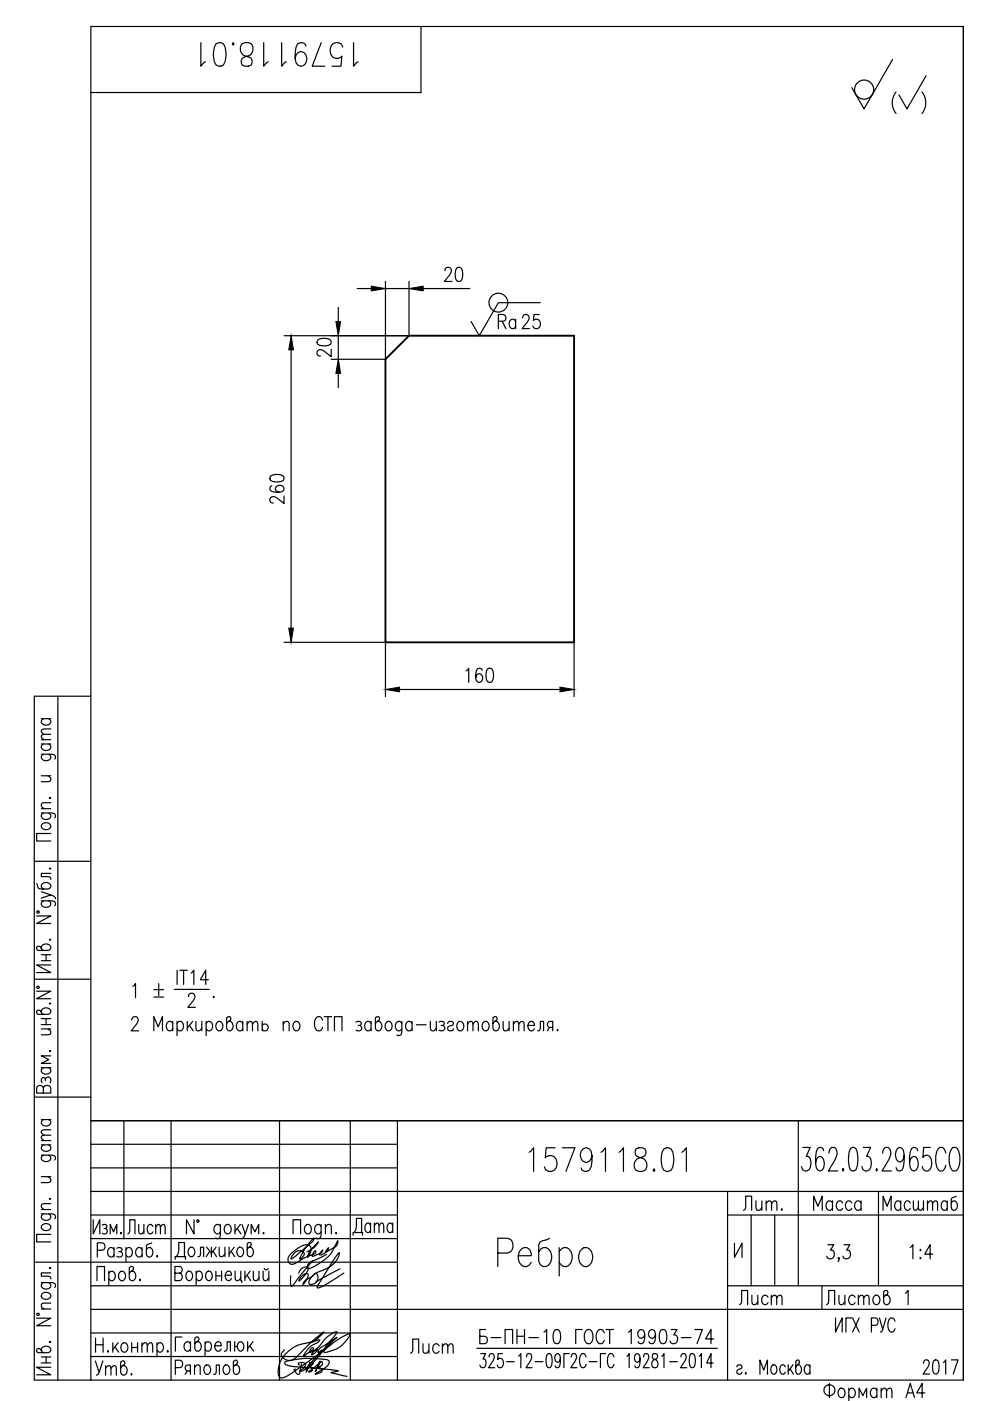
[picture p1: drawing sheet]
<svg xmlns="http://www.w3.org/2000/svg" width="210mm" height="297mm" viewBox="0 0 210 297" stroke-linecap="round" stroke-linejoin="round" font-family="sans-serif">
<defs><g id="words">
<g font-size="8.8">
<text x="41.3" y="15.2">1579118.01</text>
<text x="111.1" y="249.4">1579118.01</text>
</g>
<text font-size="8.4" x="188" y="25.4">( )</text>
<g font-size="7.1">
<text x="73.7" y="263.2">Дата</text>
<text x="173.6" y="298.1">Фоpмат А4</text>
</g>
<g font-size="6.6">
<text x="93.1" y="61">20</text>
<text x="71.3" y="76.9" transform="rotate(-90 71.3 76.9)">20</text>
<text x="97.7" y="146">160</text>
<text x="156.3" y="257.9">Лит.</text>
<text x="171.4" y="257.9">Масса</text>
<text x="185.9" y="257.9">Масштаб</text>
<text x="155.6" y="278">Лист</text>
<text x="173.9" y="278">Листов</text>
<text x="19" y="292.8">Утв.</text>
<text x="85.7" y="288.2">Лист</text>
</g>
<g font-size="6.2">
<text x="104.4" y="70.9">Ra</text>
<text x="109.4" y="70.9">25</text>
<text x="61" y="107.9" transform="rotate(-90 61 107.9)">260</text>
<text x="26.8" y="212.7">1 %%P .</text>
<text x="25.8" y="262.8">Лист</text>
<text x="191.9" y="268.1">1:4</text>
<text x="100.5" y="286.1">Б-ПН-10 ГОСТ 19903-74</text>
<text x="194.4" y="292.5">2017</text>
</g>
</g></defs>
<path d="M81.7 76.2l5-5h35v65h-40z" fill="none" stroke="#000" stroke-width=".4"/>
<g fill="none" stroke="#000" stroke-width=".25">
<path d="M89.3 5.6v14h-70M189.3 12.6l-6.1 10.5-2.6-4.5M81.7 59.7v16.5h-11.5M86.7 59.7v11.5h-26.5M61.7 74.2v59M71.7 65.2v3M71.7 79.2v3M75.7 61.2h3M81.7 61.2h5M89.7 61.2h9.9M114.6 64.2h-8.9l-4.1 7-1.7-3M60.2 136.2h21.5v11.5"/>
<path d="M121.7 136.2v11.5M8.8 159.9l2.7 .1 .3 .4-.2 .5M8.8 157.7h2M8.8 156.8h2M8.8 152.4h2M9.2 159.9l-.4 .5a1 1 0 0 0 1 .9 1 1 0 0 0 1-.9l-.5-.5M9.2 157.7l-.4 .5a1 1 0 0 0 1 .9 1 1 0 0 0 1-.9l-.5-.5M9.2 152.4a.66 .66 0 0 0-.5 .6 .66 .66 0 0 0 .5 .6 .91 .91 0 0 0 1.1 .1 .91 .91 0 0 0 .3-1.1l-.3-.2M10.8 155.7l-1.9 .1-.1 .5 .5 .5M10.8 154.5l-1.9 .2-.1 .4 .5 .6M12.3 147.6v145M19.3 147.6h-12v145h197v-287h-185v287"/>
<path d="M84.7 146.2h34M8.8 172.4l2.7 .1a.58 .58 0 0 1 .1 .9M8.8 171.5h2M8.8 164.5h2M8.9 174.8a1.06 1.06 0 0 1 1.1-.3 1.06 1.06 0 0 1 .8 .8 1.06 1.06 0 0 1-1.2 .6 1.06 1.06 0 0 1-.8-.9zM9.2 172.4l-.2 .1a.58 .58 0 0 0-.1 .9 1.06 1.06 0 0 0 1.1 .3 1.06 1.06 0 0 0 .8-.9l-.5-.4M10.2 164.5l.6 .6-.2 .5-1.8 .1M10.5 169.2l.1-.1 .2 .1-.2 .1zM10.8 176.7h-3v1.6h3M10.8 170.2l-1.9 .1-.1 .6 .5 .6M7.3 182.6h12M7.8 194.2h3l-3 1.6h3"/>
<path d="M7.8 187.3l.4 1.1 2 .1a.65 .65 0 0 0 .6-.6 .65 .65 0 0 0-.5-.7 1.01 1.01 0 0 0-1.5 .8l.4 .5M7.9 193.2h.4v.4h-.4zM8.8 191l2.7 .1a.58 .58 0 0 1 .1 .9M8.8 189.1l2 .6-2 .7M9.2 191l-.2 .1a.58 .58 0 0 0-.1 .9 1.06 1.06 0 0 0 1.1 .3 1.06 1.06 0 0 0 .8-.8l-.5-.5M10.5 199.2l.1-.1 .2 .1-.2 .1zM10.5 184.1l.1-.1 .2 .1zM10.8 189.7l.5 .3 .5 .5M10.8 185.2h-2v.7l1.8 .1 .2 .4M7.3 207.6h12M7.8 210.1h3l-3 1.6h3M7.9 209.2h.4v.3h-.4z"/>
<path d="M8.8 201.1a1 1 0 0 1 1-1 1 1 0 0 1 1 1l-.6 .4h-2.1l-.3-.3v-.4l.4-.2 .3 .1 .7 .8M8.8 214.6a1 1 0 0 1 1-.9 1 1 0 0 1 1 .9l-.6 .5h-2.1l-.3-.4v-.3l.4-.2 .3 .1 .7 .8M8.8 202.4h2M8.8 203.7h2M8.8 218.2h2M8.8 216h2M8.8 217.2h2M9.8 202.4v1.3M9.8 216v1.2M10.2 218.2l.6 .5-.2 .6-1.8 .1M10.5 212.8l.1-.1 .2 .1-.2 .1zM10.8 204.6h-3l3 1.6h-3"/>
<path d="M27.9 216.3l.3-.6 .7-.1a.93 .93 0 0 1 .1 1.5l-1.2 1.5h1.6M32.6 218.6v-3l.9 2.1 .9-2.1v3M36.6 217a.66 .66 0 0 0-.6-.5 .66 .66 0 0 0-.6 .5 .91 .91 0 0 0-.1 1.1 .91 .91 0 0 0 1.1 .3l.2-.3M36.6 216.6v2M37.5 217a.66 .66 0 0 1 .7-.5 .66 .66 0 0 1 .6 .5 .99 .99 0 0 1-.8 1.6l-.5-.5M37.5 216.6v3M39.7 216.6v2M40.2 217.4l.8 1.2M40.9 216.6l-1.2 1.4M41.5 216.6l.1 1.8 .6 .2 .6-.6M42.8 216.6v2M43.7 217a.66 .66 0 0 1 .6-.5 .66 .66 0 0 1 .7 .5 .99 .99 0 0 1-.8 1.6l-.5-.5"/>
<path d="M43.7 216.6v3M46.1 216.7l.2-.1a1 1 0 0 1 1 1 1 1 0 0 1-1 1 1.17 1.17 0 0 1-.2-1.9zM48.5 216.6a1 1 0 0 1 .9 1 1 1 0 0 1-.9 1l-.5-.6v-2.2l.4-.2h.3l.3 .4-.1 .3-.9 .7M51.5 217a.66 .66 0 0 0-.7-.5 .66 .66 0 0 0-.6 .5 .91 .91 0 0 0 0 1.1 .91 .91 0 0 0 1.1 .3l.2-.3M51.5 216.6v2M52.4 217.1l.6-.5 .4 .1 .1 1.9M52.4 216.6v2M53.5 217.1l.6-.5 .5 .1 .1 1.9M55.6 217.4a.73 .73 0 0 1 1.2 0 .73 .73 0 0 1-.4 1.2h-.5l-.3-.3M55.6 216.6v2M60 217.1l.6-.5 .6 .1 .1 1.9M60 216.6v2"/>
<path d="M62.5 216.7l.2-.1a1 1 0 0 1 .9 1 1 1 0 0 1-.9 1 1.17 1.17 0 0 1-.2-1.9zM68.4 216.3a.8 .8 0 0 0-.8-.8 .8 .8 0 0 0-.8 .8 1.88 1.88 0 0 0 .6 2.3 .84 .84 0 0 0 1-.8M68.7 215.6h1.6M69.5 215.6v3M70.9 218.6v-3h1.6v3M75.5 216.7a.71 .71 0 0 1 1.1 .3l-.1 .3-.6 .1M76.3 217.4a.58 .58 0 0 1 .4 .6 .58 .58 0 0 1-.4 .6l-.8-.2M78.7 217a.66 .66 0 0 0-.7-.5 .66 .66 0 0 0-.6 .5 .91 .91 0 0 0 0 1.1 .91 .91 0 0 0 1.1 .3l.2-.3M78.7 216.6v2M80.1 216.6a1 1 0 0 1 .9 1 1 1 0 0 1-.9 1l-.5-.6v-2.2l.3-.2h.4l.2 .4-.1 .3-.8 .7M82 216.7a.8 .8 0 0 1 .9 .1 .8 .8 0 0 1 .2 .9 .8 .8 0 0 1-.9 .9 1.18 1.18 0 0 1-.2-1.9zM85.2 217l-.1-.2a.58 .58 0 0 0-.9-.1 1.06 1.06 0 0 0-.4 1.1 1.06 1.06 0 0 0 .9 .8l.5-.5"/>
<path d="M85.2 216.6l-.1 2.7a.58 .58 0 0 1-.9 .1M87.4 217l-.5-.4a1 1 0 0 0-.9 1 1 1 0 0 0 .9 1l.5-.5M87.4 216.6v2M88.3 217.3h2M91.2 216.6l.2 1.8 .5 .2 .6-.6M92.5 216.6v2M93.1 216.7a.71 .71 0 0 1 1.1 .3l-.1 .3-.6 .1M93.9 217.4a.58 .58 0 0 1 .4 .6 .58 .58 0 0 1-.4 .6l-.8-.2M94.9 217a.66 .66 0 0 1 .6-.5 .66 .66 0 0 1 .7 .5l-.2 .3-.8 .3a.56 .56 0 0 0-.2 .8 .73 .73 0 0 0 1.2-.3M97.2 216.7l.2-.1a1 1 0 0 1 .9 1 1 1 0 0 1-.9 1 1.18 1.18 0 0 1-.2-1.9zM99.1 217.1l.6-.5 .5 .1 .1 1.9M99.1 216.6v2"/>
<path d="M100.3 217.1l.5-.5 .5 .1 .1 1.9M102.6 216.7a.8 .8 0 0 1 .9 .1 .8 .8 0 0 1 .2 .9 .8 .8 0 0 1-.9 .9 1.18 1.18 0 0 1-.2-1.9zM105 216.6a1 1 0 0 1 .9 1 1 1 0 0 1-.9 1l-.5-.6v-2.2l.3-.2h.4l.2 .4-.1 .3-.8 .7M106.7 216.6l.1 1.8 .6 .2 .5-.6M107.9 216.6v2M108.8 217.1l.6-.5 .5 .1 .1 1.9M108.8 216.6v2M110 217.1l.6-.5 .4 .1 .1 1.9M111.9 217.4h1.4a.67 .67 0 0 0-.4-.8 .67 .67 0 0 0-.9 .4 .99 .99 0 0 0 .9 1.6l.4-.5M114 218.6l.4-.2 .2-1.8h.7v2M116.5 217.8l-.5 .8M117.2 217.8h-.7l-.2-.1a.67 .67 0 0 1 .2-1.1h.7v2"/>
<path d="M118.2 218.3l.1 .1-.1 .2zM7.3 232.6h12M8.8 237.4h2M8.8 226.4h2M9.2 237.4a.66 .66 0 0 0-.5 .6 .66 .66 0 0 0 .5 .6 .91 .91 0 0 0 1.1 .1 .91 .91 0 0 0 .3-1.1l-.3-.2M9.2 230.7a.73 .73 0 0 0-.7-.6 .73 .73 0 0 0-.7 .6v1.1h3v-1.1a.81 .81 0 0 0-.8-.6 .81 .81 0 0 0-.8 .6v1.1M9.2 226.4l-.4 .4a1 1 0 0 0 1 1 1 1 0 0 0 1-1l-.5-.4M9.6 228.8a.59 .59 0 0 1 .6-.5 .59 .59 0 0 1 .6 .5l-.2 .8M9.6 229.1l-.1-.6-.3-.1a.72 .72 0 0 0-.3 1.2M10.5 222.8h.3l-.2 .1zM10.8 239.5l-1.9 .2-.1 .4 .5 .6M10.8 223.9h-2l1.5 .8-1.5 .8h2"/>
<path d="M19.3 237.6h185M26.3 237.6v25M36.3 237.6v55M59.3 237.6v55M74.3 237.6v55M84.3 237.6v55M169.3 237.6v35M8.8 257.4l2.7 .1a.58 .58 0 0 1 .1 .9M8.8 244.9l2.7 .1a.58 .58 0 0 1 .1 .9M8.8 256.5h2M8.8 249.5h2M8.8 242.7h2"/>
<path d="M8.8 241.8h2M8.9 259.8a1.06 1.06 0 0 1 1.1-.3 1.06 1.06 0 0 1 .8 .8 1.06 1.06 0 0 1-1.2 .6 1.06 1.06 0 0 1-.8-.9zM9.2 257.4l-.2 .1a.58 .58 0 0 0-.1 .9 1.06 1.06 0 0 0 1.1 .3 1.06 1.06 0 0 0 .8-.9l-.5-.4M9.2 244.9l-.2 .1a.58 .58 0 0 0-.1 .9 1.06 1.06 0 0 0 1.1 .4 1.06 1.06 0 0 0 .8-.9l-.5-.5M9.2 242.7l-.3 .3a.8 .8 0 0 0 .1 .9 .8 .8 0 0 0 .9 .2l.7-.3a.65 .65 0 0 0-.3-1.1M10.2 249.5l.6 .5-.2 .6-1.8 .1M10.5 254.2l.1-.2 .2 .2-.2 .1zM10.8 255.2l-1.9 .1-.1 .6 .5 .6M10.8 240.7l-1.9 .1-.1 .5 .5 .5M19.3 252.6h185M19.3 247.6h65M19.3 242.6h65"/>
<path d="M19.3 257.6h65M19.8 258.6v3l1.4-3v3M21.7 259.8a.6 .6 0 0 1 1 .2l-.1 .3-.5 .2M41.1 258.6v3l-1.6-3v3M41.8 258.7h.3v.4h-.3zM46.7 259.6l-.1 2.7-.3 .3-.6-.1M47.9 259.8a.8 .8 0 0 1 .9 0 .8 .8 0 0 1 .2 .9 .8 .8 0 0 1-.9 .9 1.18 1.18 0 0 1-.2-1.8zM49.8 259.6v2M51 259.6l-1.2 1.4M51.3 259.6l.7 2 .7-2M64.9 259.8a.8 .8 0 0 1 .9 0 .8 .8 0 0 1 .2 .9 .8 .8 0 0 1-.9 .9 1.18 1.18 0 0 1-.2-1.8zM68.1 259.6l-.1 2.7a.58 .58 0 0 1-1 .2"/>
<path d="M69 259.6v2M154.3 257.6h50M154.3 252.6v40M159.3 257.6v15M164.3 257.6v15M170.2 243.3h1.6l-.9 1.9h.5a2.23 2.23 0 0 1 .1 2.8 .93 .93 0 0 1-1 .2 .93 .93 0 0 1-.6-.9M174.6 244l-.1-.5-.4-.2-.7 .2a7 7 0 0 0-.3 4.1l.3 .4 .5 .3a1.75 1.75 0 0 0 .7-2.4l-.3-.5-.5-.2-.4 .2-.3 .5-.2 .7M175.8 244.5a1.04 1.04 0 0 1 1.1-1.2 1.86 1.86 0 0 1 .1 2.6l-1.4 2.4h2M178.8 247.8l.1 .2-.1 .3-.2-.3zM180.3 243.5l.5-.2 .7 .2a6.1 6.1 0 0 1 0 4.5l-.5 .3-.7-.3a6.1 6.1 0 0 1 0-4.5zM183 243.3h1.6l-.9 1.9h.5a2.23 2.23 0 0 1 .1 2.8 .93 .93 0 0 1-1 .2 .93 .93 0 0 1-.6-.9M185.9 247.8l.1 .2-.1 .3-.2-.3z"/>
<path d="M186.3 252.6v20M187.2 244.5a1.02 1.02 0 0 1 1.1-1.2 1.45 1.45 0 0 1 .4 1.9l-1.7 3.1h2M191.7 244.9l-.4 1.2-.6 .3a1.76 1.76 0 0 1-.7-2.4l.3-.5 .4-.2 .6 .2a5.5 5.5 0 0 1 0 4.5l-.7 .3-.5-.3-.1-.4M194.6 244l-.2-.5-.4-.2-.7 .2a7 7 0 0 0-.3 4.1l.3 .4 .5 .3a1.83 1.83 0 0 0 0-3.1l-.5 .2-.3 .5-.2 .7M197.3 243.3h-1.5l-.1 2.1a.88 .88 0 0 1 1.4-.2 2.56 2.56 0 0 1 0 2.8 .93 .93 0 0 1-1 .2 .93 .93 0 0 1-.6-.9M200.5 244.5l-.1-.5a.97 .97 0 0 0-1.1-.7 3.9 3.9 0 0 0 0 5 1.14 1.14 0 0 0 1.2-1.2M201.8 243.5l.3-.2a1.13 1.13 0 0 1 1.3 1.2 3.8 3.8 0 0 1-.7 3.8 1.14 1.14 0 0 1-1.3-1.2 4.6 4.6 0 0 1 .4-3.6zM7.3 267.6h77M7.8 279.5h3l-3 1.6h3M7.9 278.5h.4v.3h-.4zM8.8 271.9l2.7 .2a.58 .58 0 0 1 .1 .9M8.8 277.5h2"/>
<path d="M8.9 274.3a1.06 1.06 0 0 1 1.1-.3 1.06 1.06 0 0 1 .8 .9 1.06 1.06 0 0 1-1.2 .6 1.06 1.06 0 0 1-.8-.9zM9.2 271.9l-.2 .2a.58 .58 0 0 0-.1 .9 1.06 1.06 0 0 0 1.1 .3 1.06 1.06 0 0 0 .8-.9l-.5-.5M10.5 268.9l.1-.2 .2 .2-.2 .1zM10.8 261.7h-3v1.6h3M10.8 276.3l-1.9 .1-.1 .6 .5 .5M10.8 269.9h-2v.7l1.8 .1 .2 .4M19.3 277.6h185M19.3 272.6h65M19.3 262.6h65M20.6 271.5v-3h1.6v3M20.6 265.1h1.1a.81 .81 0 0 0 .6-.8 .81 .81 0 0 0-.6-.8h-1.1v3M22.4 260.5a.61 .61 0 0 1 .4 .5 .61 .61 0 0 1-.4 .6l-.7-.1"/>
<path d="M23.1 270a.67 .67 0 0 1 .6-.5 .67 .67 0 0 1 .6 .5 1.01 1.01 0 0 1-.8 1.5l-.4-.4M23.1 269.5v3M23.4 261.6v-2l.7 1.6 .7-1.6v2M24.2 264.9a.66 .66 0 0 0-.6-.4 .66 .66 0 0 0-.7 .4 .91 .91 0 0 0 0 1.2 .91 .91 0 0 0 1.1 .3l.2-.3M24.2 264.5v2M24.8 264.7a.71 .71 0 0 1 1.1 .2l-.3 .5h-.4M25.5 269.7a.64 .64 0 0 1 1 .3 1.01 1.01 0 0 1-.8 1.5 1.18 1.18 0 0 1-.2-1.8zM25.6 265.4a.59 .59 0 0 1 .4 .5 .59 .59 0 0 1-.4 .6l-.8-.1M26.7 264.9a.66 .66 0 0 1 .6-.4 .66 .66 0 0 1 .7 .4 .99 .99 0 0 1-.8 1.6l-.5-.4M26.7 264.5v3M27.9 269.5a1 1 0 0 1 .9 1 1 1 0 0 1-.9 1l-.5-.5v-2.2l.4-.3h.3l.2 .5-.1 .2-.8 .8M29.7 271.2l.1 .2-.1 .1z"/>
<path d="M30.1 264.9l-.4-.4a1 1 0 0 0-1 1 1 1 0 0 0 1 1l.4-.4M30.1 264.5v2M32.2 263.5l-1 .4-.2 2a.65 .65 0 0 0 .6 .6 .65 .65 0 0 0 .7-.4 1.01 1.01 0 0 0-.8-1.6l-.5 .4M33.3 266.2l.1 .2-.1 .1-.1-.1zM37.1 269.9h1a.83 .83 0 0 1 .6 .8 .83 .83 0 0 1-.6 .8h-1v-3h1a.73 .73 0 0 1 .5 .7 .73 .73 0 0 1-.5 .7M37.1 267v-.6h2.2v.6M37.3 266.4a3.2 3.2 0 0 0 .6-3h1.2v3M39.7 269.6l.3-.1a1.01 1.01 0 0 1 .8 1 1.01 1.01 0 0 1-.8 1 1.21 1.21 0 0 1-.3-1.9zM40.2 264.6l.2-.2a1.01 1.01 0 0 1 .9 1 1.01 1.01 0 0 1-.9 1 1.2 1.2 0 0 1-.2-1.8zM41.6 269.9l.4-.4a1.01 1.01 0 0 1 .9 1 1.01 1.01 0 0 1-.9 1l-.4-.4M41.6 269.5v3M42 266.4l.4-.1 .1-1.9h.7v2"/>
<path d="M43.8 264.4l1 1.3 1-1.3M43.9 269.6l.2-.1a1.01 1.01 0 0 1 .9 1 1.01 1.01 0 0 1-.9 1 1.22 1.22 0 0 1-.2-1.9zM44.5 265.3l-.8 1.1M44.8 264.4v2M45.2 265.3l.7 1.1M45.8 270.5h1.2M45.8 269.5v2M46.5 264.4l.1 1.9 .5 .1 .6-.5M46.7 260l-.4-.4a1 1 0 0 0-1 1 1 1 0 0 0 1 1l.4-.4M47 269.5v2M47.7 264.4v2M47.8 270.4h1.3a.64 .64 0 0 0-.4-.8 .64 .64 0 0 0-.8 .3 1.01 1.01 0 0 0 .7 1.6l.5-.4"/>
<path d="M48.6 264.4v2M49 265.3l.8 1.1M49.7 264.4l-1.1 1.5M49.8 269.5l.2 1.9 .5 .1 .6-.6M50.3 260.5l.8 1.1M50.5 264.6l.3-.2a1.01 1.01 0 0 1 .9 1 1.01 1.01 0 0 1-.9 1 1.2 1.2 0 0 1-.3-1.8zM51.1 269.5v2h.2v.4M51.9 269.5v2M52 261.6l-.5 .9-.3 .1M52.4 270.4l.7 1.1M52.9 264.4a1.01 1.01 0 0 1 .8 1 1.01 1.01 0 0 1-.8 1l-.5-.5v-2.2l.3-.3h.4l.2 .5-.1 .2-.8 .8M53 269.5l-1.1 1.4"/>
<path d="M53.3 261.6v-2l.7 1.6 .9-1.6v2M53.7 269.5l.1 1.9 .6 .1 .5-.6M54.9 269.5v2M55.8 269.5l.1 1.9 .6 .1 .5-.6M55.9 261.3l.1 .2-.1 .1-.1-.1zM56 268.9l.3 .3 .6-.3M57 269.5v2M62.1 261.6v-3h1.6v3M62.5 265.6a1.22 1.22 0 0 1 2 .3l-.2 .5a.67 .67 0 0 1-.7 .6 10.5 10.5 0 0 1 3-4.5l-.4 .8-3.5 3-1 .6 .2-.5zM63.3 269.9a1.5 1.5 0 0 1 2-1.1 4.3 4.3 0 0 1-1.9 2.8 1.97 1.97 0 0 1 1.8-1.5h.1a2.8 2.8 0 0 1-1.1 2.2l.5-.8 1.2-.7 .9-.8a.97 .97 0 0 1 .4 1.7 1.02 1.02 0 0 1-1.7 .3 3.5 3.5 0 0 1 2.1-2.4 5.7 5.7 0 0 0 4.3-3.7v-.3l-1.4 2-3.1 4.9-.1 .4 .1 .2a11 11 0 0 0 4-2.2l1.5-1M65.1 265.4a4.7 4.7 0 0 0 2.4-2.1l-.2 .2a5.1 5.1 0 0 0-2.1 3.1 2.39 2.39 0 0 0 .6-2.4 1.78 1.78 0 0 0-2.4 .3l-.6 .4a3 3 0 0 0-1.7 2.3 .94 .94 0 0 0 .5 .8 .94 .94 0 0 0 1-.1l2.1-1.3 2.1-.8 .2-.3-.1-.3-.4 .3-.3 .6a.2 .2 0 0 0 .1 .3 .2 .2 0 0 0 .3-.1l1.4-.6 .5-.7-.7 .8a.25 .25 0 0 0 .1 .3 .25 .25 0 0 0 .4-.1l1-.7 .3-.7-.5 .8 1.5-.8a1.4 1.4 0 0 0 1-1.6v.1a8.9 8.9 0 0 1-6.3 5.8l-.1-.2a1.44 1.44 0 0 1 1.3-1.4l2.8-1.4M66.3 267.2l-4.5 5.5-.2-.8v-1.4"/>
<path d="M68.1 260l-.1-.1a.58 .58 0 0 0-1-.1 1.06 1.06 0 0 0-.3 1.1 1.06 1.06 0 0 0 .9 .7l.5-.4M69 260.2l.6-.6 .5 .2 .2 1.8M71.3 261.3l.1 .2-.1 .1-.1-.1zM72.1 269l-5.1 2.8M105.5 265.7h2.1a1.63 1.63 0 0 0 1.2-1.6 1.63 1.63 0 0 0-1.2-1.6h-2.1v6M109.9 266.2h2.7a1.33 1.33 0 0 0-.8-1.6 1.33 1.33 0 0 0-1.7 .8 2.42 2.42 0 0 0 .9 3.1h.7l.5-.3 .4-.5M116.5 262.5l-2 .9-.3 .6v3.4a1.29 1.29 0 0 0 1.2 1.2 1.29 1.29 0 0 0 1.3-.9 2.24 2.24 0 0 0-.9-3.2h-.7l-.9 .9M118.6 265.4a1.33 1.33 0 0 1 1.2-.9 1.33 1.33 0 0 1 1.3 .9 2.4 2.4 0 0 1-.9 3.1h-.7l-.9-.8M118.6 264.5v6M123.4 264.8a1.27 1.27 0 0 1 2 .6 2.4 2.4 0 0 1-.9 3.1 1.75 1.75 0 0 1-1.8-2.3l.2-.8zM154.3 272.6h50M155.7 263.6v3l1.6-3v3"/>
<path d="M175.5 263.9h1.3l-.7 1.1h.3a.95 .95 0 0 1 .4 1.4 .95 .95 0 0 1-1.4 .2l-.1-.3M177.2 279.4v3l1.4-3v3M177.9 266.8l-.1 .1-.1-.1 .1-.2a.62 .62 0 0 1-.1 .9M178.9 263.9h1.3l-.7 1.1h.4a.95 .95 0 0 1 .3 1.4 .95 .95 0 0 1-1.4 .2l-.1-.3M180.6 279.4h-1.2v3M180.8 279.4l1.4 3M182.2 279.4l-1.4 3M186.5 279.4l.7 2.5M187.9 279.4l-.8 2.7-.4 .3M192 274.2l.5-.6v3M8.8 286.3a1 1 0 0 1 1-.9 1 1 0 0 1 1 .9l-.6 .5h-2.1l-.3-.3v-.4l.4-.2 .3 .1 .7 .8M8.8 287.7h2"/>
<path d="M8.8 289h2M9.8 287.7v1.3M10.5 284.5l.1-.1 .2 .1-.2 .1zM10.8 289.9h-3l3 1.6h-3M19.3 287.6h65M19.3 282.6h65M20.3 283.7v3M20.3 285.1h1.6M21.9 283.7v3M23.9 284.7v2M25.1 284.7l-1.2 1.4M26 284.8a.8 .8 0 0 1 .9 .1 .8 .8 0 0 1 .2 .9 .82 .82 0 0 1-.9 .9 1.18 1.18 0 0 1-.2-1.9z"/>
<path d="M27.9 284.7v2M29.2 284.7v2M30.1 285.3l.6-.6 .4 .1 .1 1.9M30.1 284.7v2M31.2 285.3l.6-.6 .5 .1 .1 1.9M33.3 285.1l.4-.4a1 1 0 0 1 1 1 1 1 0 0 1-1 1l-.4-.4M33.3 284.7v3M35.6 286.4l.1 .1-.1 .2-.1-.2zM37.2 290h1a.83 .83 0 0 0 .5-.8 .83 .83 0 0 0-.5-.8h-1v3M38.6 283.5h-1.4v3M39.7 290.7l-.4 .7M40.4 290.7l-.9-.2a.68 .68 0 0 1 .2-1.1h.7v2"/>
<path d="M40.4 284.9a.67 .67 0 0 0-.6-.4 .67 .67 0 0 0-.7 .4 .91 .91 0 0 0 0 1.1 .91 .91 0 0 0 1.1 .3l.2-.3M40.4 284.5v2M41.2 290l.6-.6 .5 .1 .1 1.9M41.2 289.4v2M41.8 284.5a1 1 0 0 1 .9 1 1 1 0 0 1-.9 1l-.5-.6v-2.1l.3-.3h.4l.2 .4-.1 .3-.8 .7M43.5 284.9a.67 .67 0 0 1 .6-.4 .67 .67 0 0 1 .6 .4 1.01 1.01 0 0 1-.8 1.6l-.4-.5M43.5 284.5v3M43.6 289.5l.2-.1a1.01 1.01 0 0 1 .9 1 1.01 1.01 0 0 1-.9 1 1.21 1.21 0 0 1-.2-1.9zM45.3 291.4l.5-.2 .1-1.8h.6v2M45.5 285.3h1.4a.67 .67 0 0 0-.4-.8 .67 .67 0 0 0-.9 .4 1.01 1.01 0 0 0 .9 1.6l.4-.5M47.6 286.5l.4-.2 .2-1.8h.6v2M47.6 289.5l.2-.1a1.01 1.01 0 0 1 .9 1 1.01 1.01 0 0 1-.9 1 1.2 1.2 0 0 1-.2-1.9z"/>
<path d="M49.8 285.5h.5a.88 .88 0 0 1 .8-1 1.08 1.08 0 0 1 .6 1.1 1.08 1.08 0 0 1-.8 .9 1.01 1.01 0 0 1-.6-1M49.8 284.5v2M49.9 289.4a1.01 1.01 0 0 1 .9 1 1.01 1.01 0 0 1-.9 1l-.4-.6v-2.1l.3-.3h.4l.2 .4-.1 .3-.8 .7M52.5 284.5v2M53 285.3l.8 1.2M53.6 284.5l-1.1 1.4M63.6 289.4l-.4-.2a.97 .97 0 0 1 1.6 .2l-.5 .7-.8 .5 .1 .1a2.33 2.33 0 0 0 2-1.5l.1-.3-.8 2 .3-.6a1.91 1.91 0 0 1 1.1-1.6l.1 .1a.87 .87 0 0 1-.8 .9 .61 .61 0 0 1 .7 .7 .61 .61 0 0 1-.8 .5v-.1a6.7 6.7 0 0 0 2.3-2.2l-1 2.2 1.2-2a.34 .34 0 0 1 .4 .1 .34 .34 0 0 1-.1 .5l-.5 .3-.5 .1 .6 .2 .2 .2a.54 .54 0 0 1 .1 .7 .54 .54 0 0 1-.6 .2l-.8 .3 2.2-1.5 .7-.7a.66 .66 0 0 0 0-.8 .66 .66 0 0 0-.8-.2 19.5 19.5 0 0 0-8.5 .6 .52 .52 0 0 0 .6 .7l1.6 .3 9 .8 .1 .1-1.5 .3 3.4 .8M63.9 289.2l-.3 1.5a.54 .54 0 0 1-.3 .7l-.4-.2-.5-.8 .3-.1M65.9 284.6l1.9-.5-.4 .5a5.7 5.7 0 0 0-3.1 2.9l1.8-1.2a.3 .3 0 0 0 .4-.3 .3 .3 0 0 0-.3-.3 .3 .3 0 0 0-.3 .3l-.3 .5 .1 .2 1.6-.6a1.37 1.37 0 0 1-1.3 1.1l1.4-1.5a9.7 9.7 0 0 1 3.3-3.1l.6-.3 .1 .2a9 9 0 0 1-3.7 3.5l-.3 .8 .9-.6-2.3 2.7-1.1 1.5 1.3-1.3 2-2.3a8.3 8.3 0 0 1 3.2-3.2 10.6 10.6 0 0 0-2.7 3v.1a6.1 6.1 0 0 0 5.5-3.9 10.6 10.6 0 0 0-4.2 2.4l-7.1 5.2-2.5 1.6a.9 .9 0 0 1-1.1 0 .9 .9 0 0 1-.3-1 6.7 6.7 0 0 1 6.2-6.3 5.8 5.8 0 0 0 3.5-2.3h-.1a45.2 45.2 0 0 0-6 5.6 1.75 1.75 0 0 1-2.9-1l.6-.8M101.1 285.9h51M101.9 287h1l-.5 1.1h.3a1.16 1.16 0 0 1-.2 1.9 .58 .58 0 0 1-.8-.6M103.7 287.7l.1-.4a.63 .63 0 0 1 .9-.1 .63 .63 0 0 1 0 .9l-1.1 1.9h1.3"/>
<path d="M106.5 287h-.9l-.1 1.3a.6 .6 0 0 1 .6-.3 .6 .6 0 0 1 .5 .4 1 1 0 0 1-.7 1.6l-.3-.2-.2-.4M107.4 288.7h1.6M110 287.6l.4-.6v3M111.6 287.7l.1-.4a.63 .63 0 0 1 .9-.1 .63 .63 0 0 1 0 .9l-1.1 1.9h1.3M113.5 288.7h1.6M116 287.1l.5-.1a1.57 1.57 0 0 1 .6 1.7l-.3 1.1-.5 .2a1.6 1.6 0 0 1-.5-1.7zM118.8 288l-.3 .7-.2 .1a.99 .99 0 0 1-.7-.9 .99 .99 0 0 1 .7-.9l.2 .1a3.1 3.1 0 0 1 0 2.7l-.4 .2-.3-.2-.1-.2M120.7 287h-1.1v3M121.1 287.7l.1-.4a.63 .63 0 0 1 .9-.1 .63 .63 0 0 1 0 .9l-1.1 1.9h1.3M124.3 287.7a.65 .65 0 0 0-.4-.6 .65 .65 0 0 0-.6 0 2.33 2.33 0 0 0 .1 2.9 .72 .72 0 0 0 .9-.7M124.9 288.7h1.7M128.4 287h-1.1v3"/>
<path d="M130.2 287.7a.65 .65 0 0 0-.4-.6 .65 .65 0 0 0-.6 0 2.33 2.33 0 0 0 .1 2.9 .72 .72 0 0 0 .9-.7M132.9 287.6l.5-.6v3M135.7 288l-.3 .7-.3 .1a.99 .99 0 0 1-.6-.9 .99 .99 0 0 1 .6-.9l.3 .1a3.1 3.1 0 0 1 0 2.7l-.4 .2-.3-.2-.1-.2M136.5 287.7v-.4a.63 .63 0 0 1 1-.1 .63 .63 0 0 1 0 .9l-1.1 1.9h1.2M138.4 287.1a.75 .75 0 0 0 .5 1.2 .88 .88 0 0 1 .6 .9 .88 .88 0 0 1-.8 .8 1 1 0 0 1-.5-1.1 1 1 0 0 1 .9-.8 .62 .62 0 0 0 .2-.9 .62 .62 0 0 0-.9-.1zM140.3 287.6l.5-.6v3M142 288.7h1.6M144.4 287.7l.1-.4a.63 .63 0 0 1 .9-.1 .63 .63 0 0 1 0 .9l-1.1 1.9h1.3M146.4 287.1l.5-.1a1.62 1.62 0 0 1 .5 1.7l-.2 1.1-.5 .2a1.62 1.62 0 0 1-.6-1.7zM148.3 287.6l.4-.6v3M151.2 289h-1.4l.9-2v3M156.2 289.8a.56 .56 0 0 1 .6-.5 .56 .56 0 0 1 .5 .5l-.1 .3a1.17 1.17 0 0 0-1 .7v.1a.56 .56 0 0 0 .6 .5 .56 .56 0 0 0 .5-.5"/>
<path d="M158.1 291.1v.3zM161.1 291.4v-3l.8 2.1 .8-2.1v3M163.7 289.5l.2-.1a1.05 1.05 0 0 1 .9 .7 1.05 1.05 0 0 1-.4 1.1l-.5 .2a1.28 1.28 0 0 1-.2-1.9zM166.5 289.8l-.4-.4a1.06 1.06 0 0 0-.8 .7 1.06 1.06 0 0 0 .3 1.1l.5 .2 .4-.5M167.1 289.4v2M167.5 290.2l.7 1.2M168.1 289.4l-1 1.4M169.1 289.4a1.05 1.05 0 0 1 .9 .7 1.05 1.05 0 0 1-.4 1.1l-.2 .2a.59 .59 0 0 1-.7-.6v-2.2l.3-.2 .4 .1a.74 .74 0 0 1-.5 1l-.2 .3M171.7 289.8l-.4-.4a1.03 1.03 0 0 0-.6 1.7l.3 .3h.3l.4-.5M171.7 289.4v2M184.8 281h.9a.85 .85 0 0 0 .5-.8 .85 .85 0 0 0-.5-.8h-.9v3M189.8 280.1a.7 .7 0 0 0-.7-.7 .7 .7 0 0 0-.7 .7 2.04 2.04 0 0 0 .5 2.3 .75 .75 0 0 0 .9-.7"/>
<circle cx="183.2" cy="19" r="2.03"/>
<circle cx="105.7" cy="64.2" r="2"/>
</g>
<path d="M61.7 71.2l.5 3h-1zM71.2 68.2h1l-.5 3zM78.7 60.7l3 .5-3 .5zM86.7 61.2l3-.5v1zM61.2 133.2h1l-.5 3zM81.7 146.2l3-.5v1zM118.7 145.7l3 .5-3 .5z" fill="#000" stroke="#000" stroke-width=".21"/>
<use href="#words"/>
</svg>
